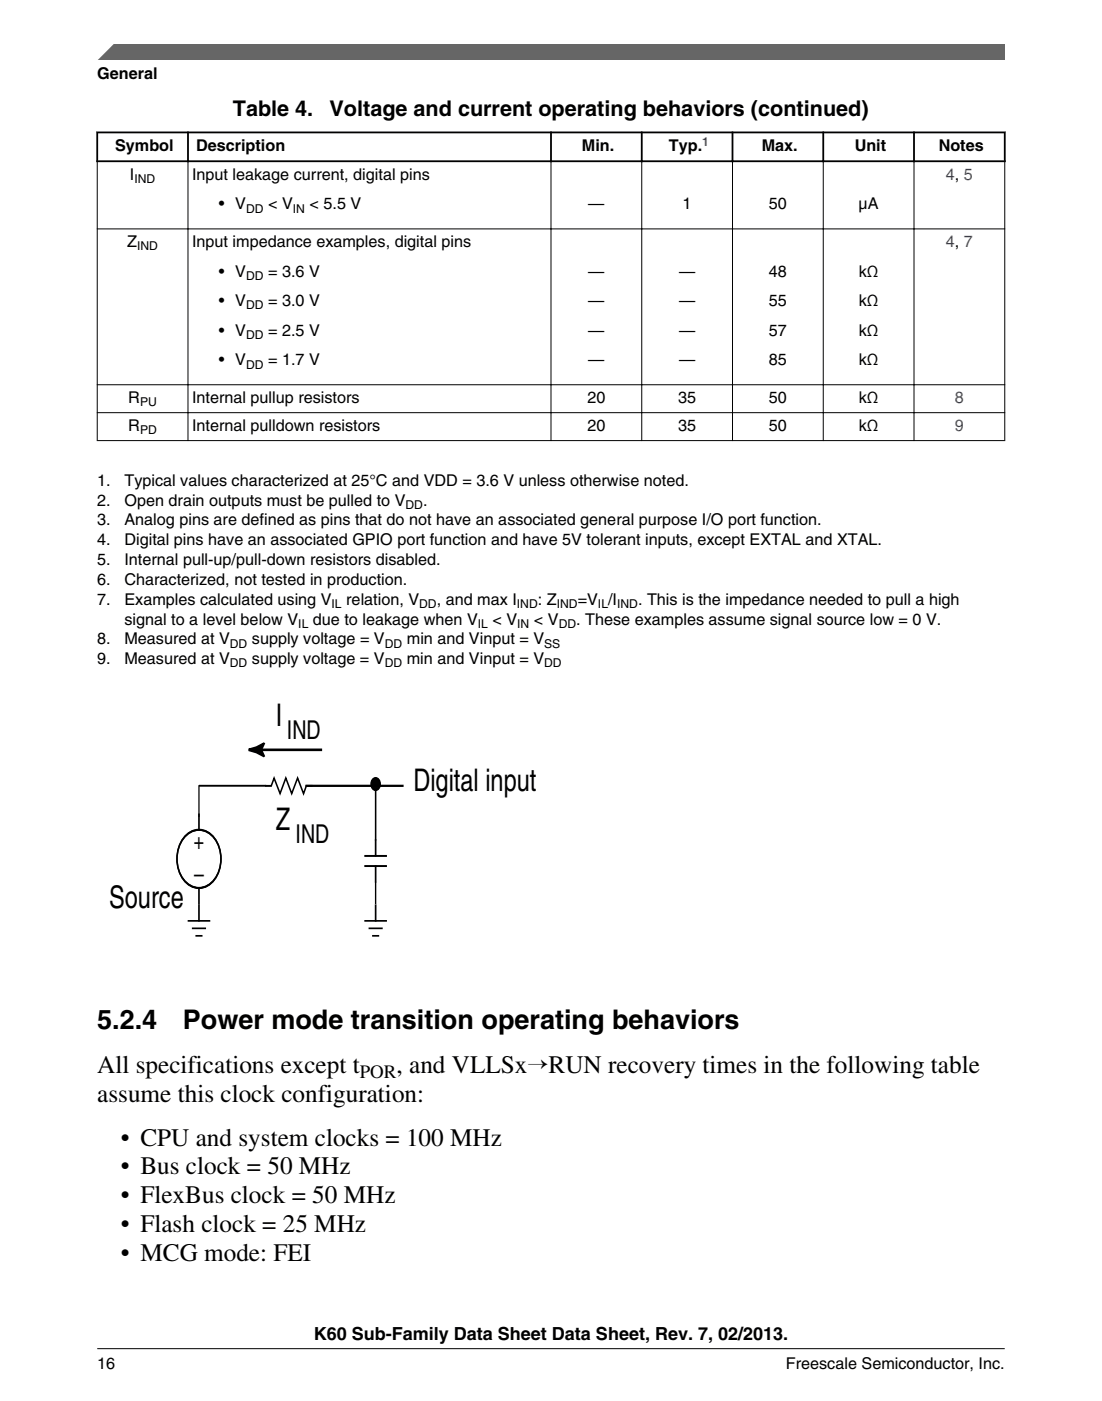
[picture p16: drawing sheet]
<svg xmlns="http://www.w3.org/2000/svg" width="216mm" height="274mm" viewBox="0 0 216 274" stroke-linecap="round" stroke-linejoin="round" font-family="sans-serif">
<defs><g id="words">
<g font-size="6.1">
<text x="54.1" y="142.2">I</text>
<text x="81" y="154.9">Digital input</text>
<text x="54.1" y="162.5">Z</text>
<text x="21.4" y="177.8">Source</text>
</g>
<g font-size="5.3">
<text x="19.1" y="201.5">5.2.4</text>
<text x="35.8" y="201.5">Power mode transition operating behaviors</text>
</g>
<g font-size="5.1">
<text x="56.2" y="144.7">IND</text>
<text x="57.9" y="165.1">IND</text>
</g>
<g font-size="4.9">
<text x="19" y="210.1">All specifications except t</text>
<text x="19.1" y="215.7">assume this clock configuration:</text>
<text x="77.7" y="210.1">, and VLLSx→RUN recovery times in the following table</text>
<text x="23.7" y="224.3">• CPU and system clocks = 100 MHz</text>
<text x="23.7" y="230">• Bus clock = 50 MHz</text>
<text x="23.7" y="235.6">• FlexBus clock = 50 MHz</text>
<text x="23.7" y="241.3">• Flash clock = 25 MHz</text>
<text x="23.7" y="246.9">• MCG mode: FEI</text>
</g>
<g font-size="4.6">
<text x="38" y="166.3">+</text>
<text x="38" y="172.7">–</text>
</g>
<g font-size="4.2">
<text x="45.6" y="22.6">Table 4.</text>
<text x="64.6" y="22.6">Voltage and current operating behaviors (continued)</text>
</g>
<text font-size="3.7" x="70.5" y="211.1">POR</text>
<text font-size="3.5" x="61.5" y="262.3">K60 Sub-Family Data Sheet Data Sheet, Rev. 7, 02/2013.</text>
<g font-size="3.2">
<text x="19.1" y="15.5">General</text>
<text x="22.6" y="29.6">Symbol</text>
<text x="38.4" y="29.6">Description</text>
<text x="114" y="29.6">Min.</text>
<text x="131" y="29.6">Typ.</text>
<text x="149.2" y="29.6">Max.</text>
<text x="167.4" y="29.6">Unit</text>
<text x="183.9" y="29.6">Notes</text>
<text x="25.4" y="35.2">I</text>
<text x="37.6" y="35.2">Input leakage current, digital pins</text>
<text x="42.9" y="41">• V</text>
<text x="52.5" y="41">&lt; V</text>
<text x="60.6" y="41">&lt; 5.5 V</text>
<text x="115.3" y="41">—</text>
<text x="133.7" y="41">1</text>
<text x="150.6" y="41">50</text>
<text x="168.2" y="41">μA</text>
<text x="24.9" y="48.4">Z</text>
<text x="37.6" y="48.4">Input impedance examples, digital pins</text>
<text x="42.9" y="54.2">• V</text>
<text x="42.9" y="60">• V</text>
<text x="52.5" y="54.2">= 3.6 V</text>
<text x="52.5" y="60">= 3.0 V</text>
<text x="115.3" y="54.2">—</text>
<text x="115.3" y="60">—</text>
<text x="133" y="54.2">—</text>
<text x="133" y="60">—</text>
<text x="150.6" y="54.2">48</text>
<text x="150.6" y="60">55</text>
<text x="168.2" y="54.2">kΩ</text>
<text x="168.2" y="60">kΩ</text>
<text x="42.9" y="65.7">• V</text>
<text x="52.5" y="65.7">= 2.5 V</text>
<text x="115.3" y="65.7">—</text>
<text x="133" y="65.7">—</text>
<text x="150.6" y="65.7">57</text>
<text x="168.2" y="65.7">kΩ</text>
<text x="42.9" y="71.5">• V</text>
<text x="52.5" y="71.5">= 1.7 V</text>
<text x="115.3" y="71.5">—</text>
<text x="133" y="71.5">—</text>
<text x="150.6" y="71.5">85</text>
<text x="168.2" y="71.5">kΩ</text>
<text x="25.1" y="78.9">R</text>
<text x="37.6" y="78.9">Internal pullup resistors</text>
<text x="115.1" y="78.9">20</text>
<text x="132.9" y="78.9">35</text>
<text x="150.6" y="78.9">50</text>
<text x="168.2" y="78.9">kΩ</text>
<text x="25.1" y="84.4">R</text>
<text x="37.6" y="84.4">Internal pulldown resistors</text>
<text x="115.1" y="84.4">20</text>
<text x="132.9" y="84.4">35</text>
<text x="150.6" y="84.4">50</text>
<text x="168.2" y="84.4">kΩ</text>
<text x="19" y="95.1">1.</text>
<text x="24.4" y="95.1">Typical values characterized at 25°C and VDD = 3.6 V unless otherwise noted.</text>
<text x="19.1" y="99">2.</text>
<text x="24.4" y="99">Open drain outputs must be pulled to V</text>
<text x="82.9" y="99">.</text>
<text x="19.1" y="102.9">3.</text>
<text x="19.1" y="106.8">4.</text>
<text x="24.4" y="102.9">Analog pins are defined as pins that do not have an associated general purpose I/O port function.</text>
<text x="24.4" y="106.8">Digital pins have an associated GPIO port function and have 5V tolerant inputs, except EXTAL and XTAL.</text>
<text x="19.1" y="110.6">5.</text>
<text x="24.4" y="110.6">Internal pull-up/pull-down resistors disabled.</text>
<text x="19.1" y="114.5">6.</text>
<text x="19.1" y="118.4">7.</text>
<text x="24.4" y="114.5">Characterized, not tested in production.</text>
<text x="24.4" y="118.4">Examples calculated using V</text>
<text x="67.8" y="118.4">relation, V</text>
<text x="85.6" y="118.4">, and max I</text>
<text x="105.4" y="118.4">: Z</text>
<text x="113.2" y="118.4">=V /I</text>
<text x="125" y="118.4">. This is the impedance needed to pull a high</text>
<text x="24.4" y="122.3">signal to a level below V</text>
<text x="61.3" y="122.3">due to leakage when V</text>
<text x="96.5" y="122.3">&lt; V</text>
<text x="104.6" y="122.3">&lt; V</text>
<text x="112.9" y="122.3">. These examples assume signal source low = 0 V.</text>
<text x="19" y="130">9.</text>
<text x="19.1" y="126.2">8.</text>
<text x="24.4" y="130">Measured at V</text>
<text x="24.4" y="126.2">Measured at V</text>
<text x="49.4" y="130">supply voltage = V</text>
<text x="49.4" y="126.2">supply voltage = V</text>
<text x="79.7" y="130">min and Vinput = V</text>
<text x="79.7" y="126.2">min and Vinput = V</text>
<text x="19.1" y="268">16</text>
<text x="154" y="268">Freescale Semiconductor, Inc.</text>
</g>
<g font-size="3.2" fill="#00f">
<text x="185.3" y="35.2">4, 5</text>
<text x="185.3" y="48.4">4, 7</text>
<text x="187.1" y="78.9">8</text>
<text x="187.1" y="84.4">9</text>
</g>
<text font-size="2.4" fill="#00f" x="137.6" y="28.5">1</text>
<g font-size="2.4">
<text x="26.3" y="35.9">IND</text>
<text x="48.2" y="41.6">DD</text>
<text x="57.4" y="41.6">IN</text>
<text x="26.9" y="49">IND</text>
<text x="48.2" y="54.8">DD</text>
<text x="48.2" y="60.6">DD</text>
<text x="48.2" y="66.4">DD</text>
<text x="48.2" y="72.2">DD</text>
<text x="27.4" y="79.5">PU</text>
<text x="27.4" y="85">PD</text>
<text x="79.4" y="99.6">DD</text>
<text x="65" y="119">IL</text>
<text x="82.1" y="119">DD</text>
<text x="101.3" y="119">IND</text>
<text x="109.1" y="119">IND</text>
<text x="117.2" y="119">IL</text>
<text x="120.9" y="119">IND</text>
<text x="58.4" y="122.9">IL</text>
<text x="93.6" y="122.9">IL</text>
<text x="101.3" y="122.9">IN</text>
<text x="109.5" y="122.9">DD</text>
<text x="45" y="130.7">DD</text>
<text x="45" y="126.8">DD</text>
<text x="75.4" y="130.7">DD</text>
<text x="75.4" y="126.8">DD</text>
<text x="106.6" y="130.7">DD</text>
<text x="106.6" y="126.8">SS</text>
</g>
</g></defs>
<path d="M18.9 25.9h178.1M18.9 31.6h178.1M19 25.8v5.9M36.8 25.8v5.9M107.9 25.8v5.9M125.7 25.8v5.9M143.5 25.8v5.9M161.3 25.8v5.9M179.1 25.8v5.9M196.8 25.8v5.9" fill="none" stroke="#000" stroke-width=".35"/>
<path d="M19 31.7v54.7M36.8 31.4v55M107.9 31.4v55M125.7 31.4v55M143.5 31.4v55M161.3 31.4v55M179.1 31.4v55M196.8 31.7v54.7M19 44.8h177.9M19 75.3h177.9M19 80.8h177.9M19 86.3h177.9" fill="none" stroke="#000" stroke-width=".2"/>
<path d="M39 159.5v2.9M36.2 163.8a3.6 3.6 0 0 1 6.1 .7 6.9 6.9 0 0 1-1.1 8.6 3.6 3.6 0 0 1-5.5-1.2 7.1 7.1 0 0 1 .5-8.1zM36.2 163.8a3.6 3.6 0 0 1 6.1 .7 6.8 6.8 0 0 1-1.2 8.6 3.6 3.6 0 0 1-5.4-1.3 7 7 0 0 1 .5-8zM39 173.9v3M39 177.2v3.1M71.4 167.6h4.4M71.4 169.6h4.4M73.6 164.5v3.1M73.6 169.6v3M36.8 180.3h4.4M37.6 181.8h2.8M38.3 183.2h1.4" fill="none" stroke="#000" stroke-width=".33"/>
<path d="M73.1 152.6a.9 .9 0 0 1 1-.1 .9 .9 0 0 1 .4 1 .94 .94 0 0 1-.9 1.2 .94 .94 0 0 1-.9-1.2z" fill="#020202"/>
<path d="M52.1 153.9h1l.6-1.5 1.2 3 1.1-3.1 1.1 3.1 1.2-3.1 1.2 3.1 .5-1.5h1.1M73.1 152.6a.9 .9 0 0 1 1-.1 .9 .9 0 0 1 .4 1 .94 .94 0 0 1-.9 1.2 .94 .94 0 0 1-.9-1.2zM73.6 177.2v3.1M71.4 180.3h4.4M72.2 181.8h2.8M72.9 183.2h1.4" fill="none" stroke="#000" stroke-width=".33"/>
<path d="M48.7 146.8l1.5-.4 1.5-.8-.5 1.2 .5 1.2-1.5-.7zM50.9 146.8h12M59.8 153.9h19.3" fill="none" stroke="#000" stroke-width=".44"/>
<path d="M48.7 146.8l1.5-.4 1.5-.8-.5 1.2 .5 1.2-1.5-.7z" fill="#000"/>
<path d="M73.6 154.9v9.6" fill="none" stroke="#000" stroke-width=".3"/>
<path d="M39 153.7v6.3" fill="none" stroke="#000" stroke-width=".24"/>
<path d="M39 153.9h13.1" fill="none" stroke="#000" stroke-width=".37"/>
<path d="M73.6 172.7v4.3" fill="none" stroke="#000" stroke-width=".27"/>
<path d="M19 11.7l5.7-3.1 172.2 .1v3z" fill="#666"/>
<path d="M22.5 8.6l-3.1 3.1" fill="none" stroke="#666" stroke-width=".28"/>
<path d="M19 264.1h177.8" fill="none" stroke="#000" stroke-width=".2"/>
<use href="#words"/>
</svg>
